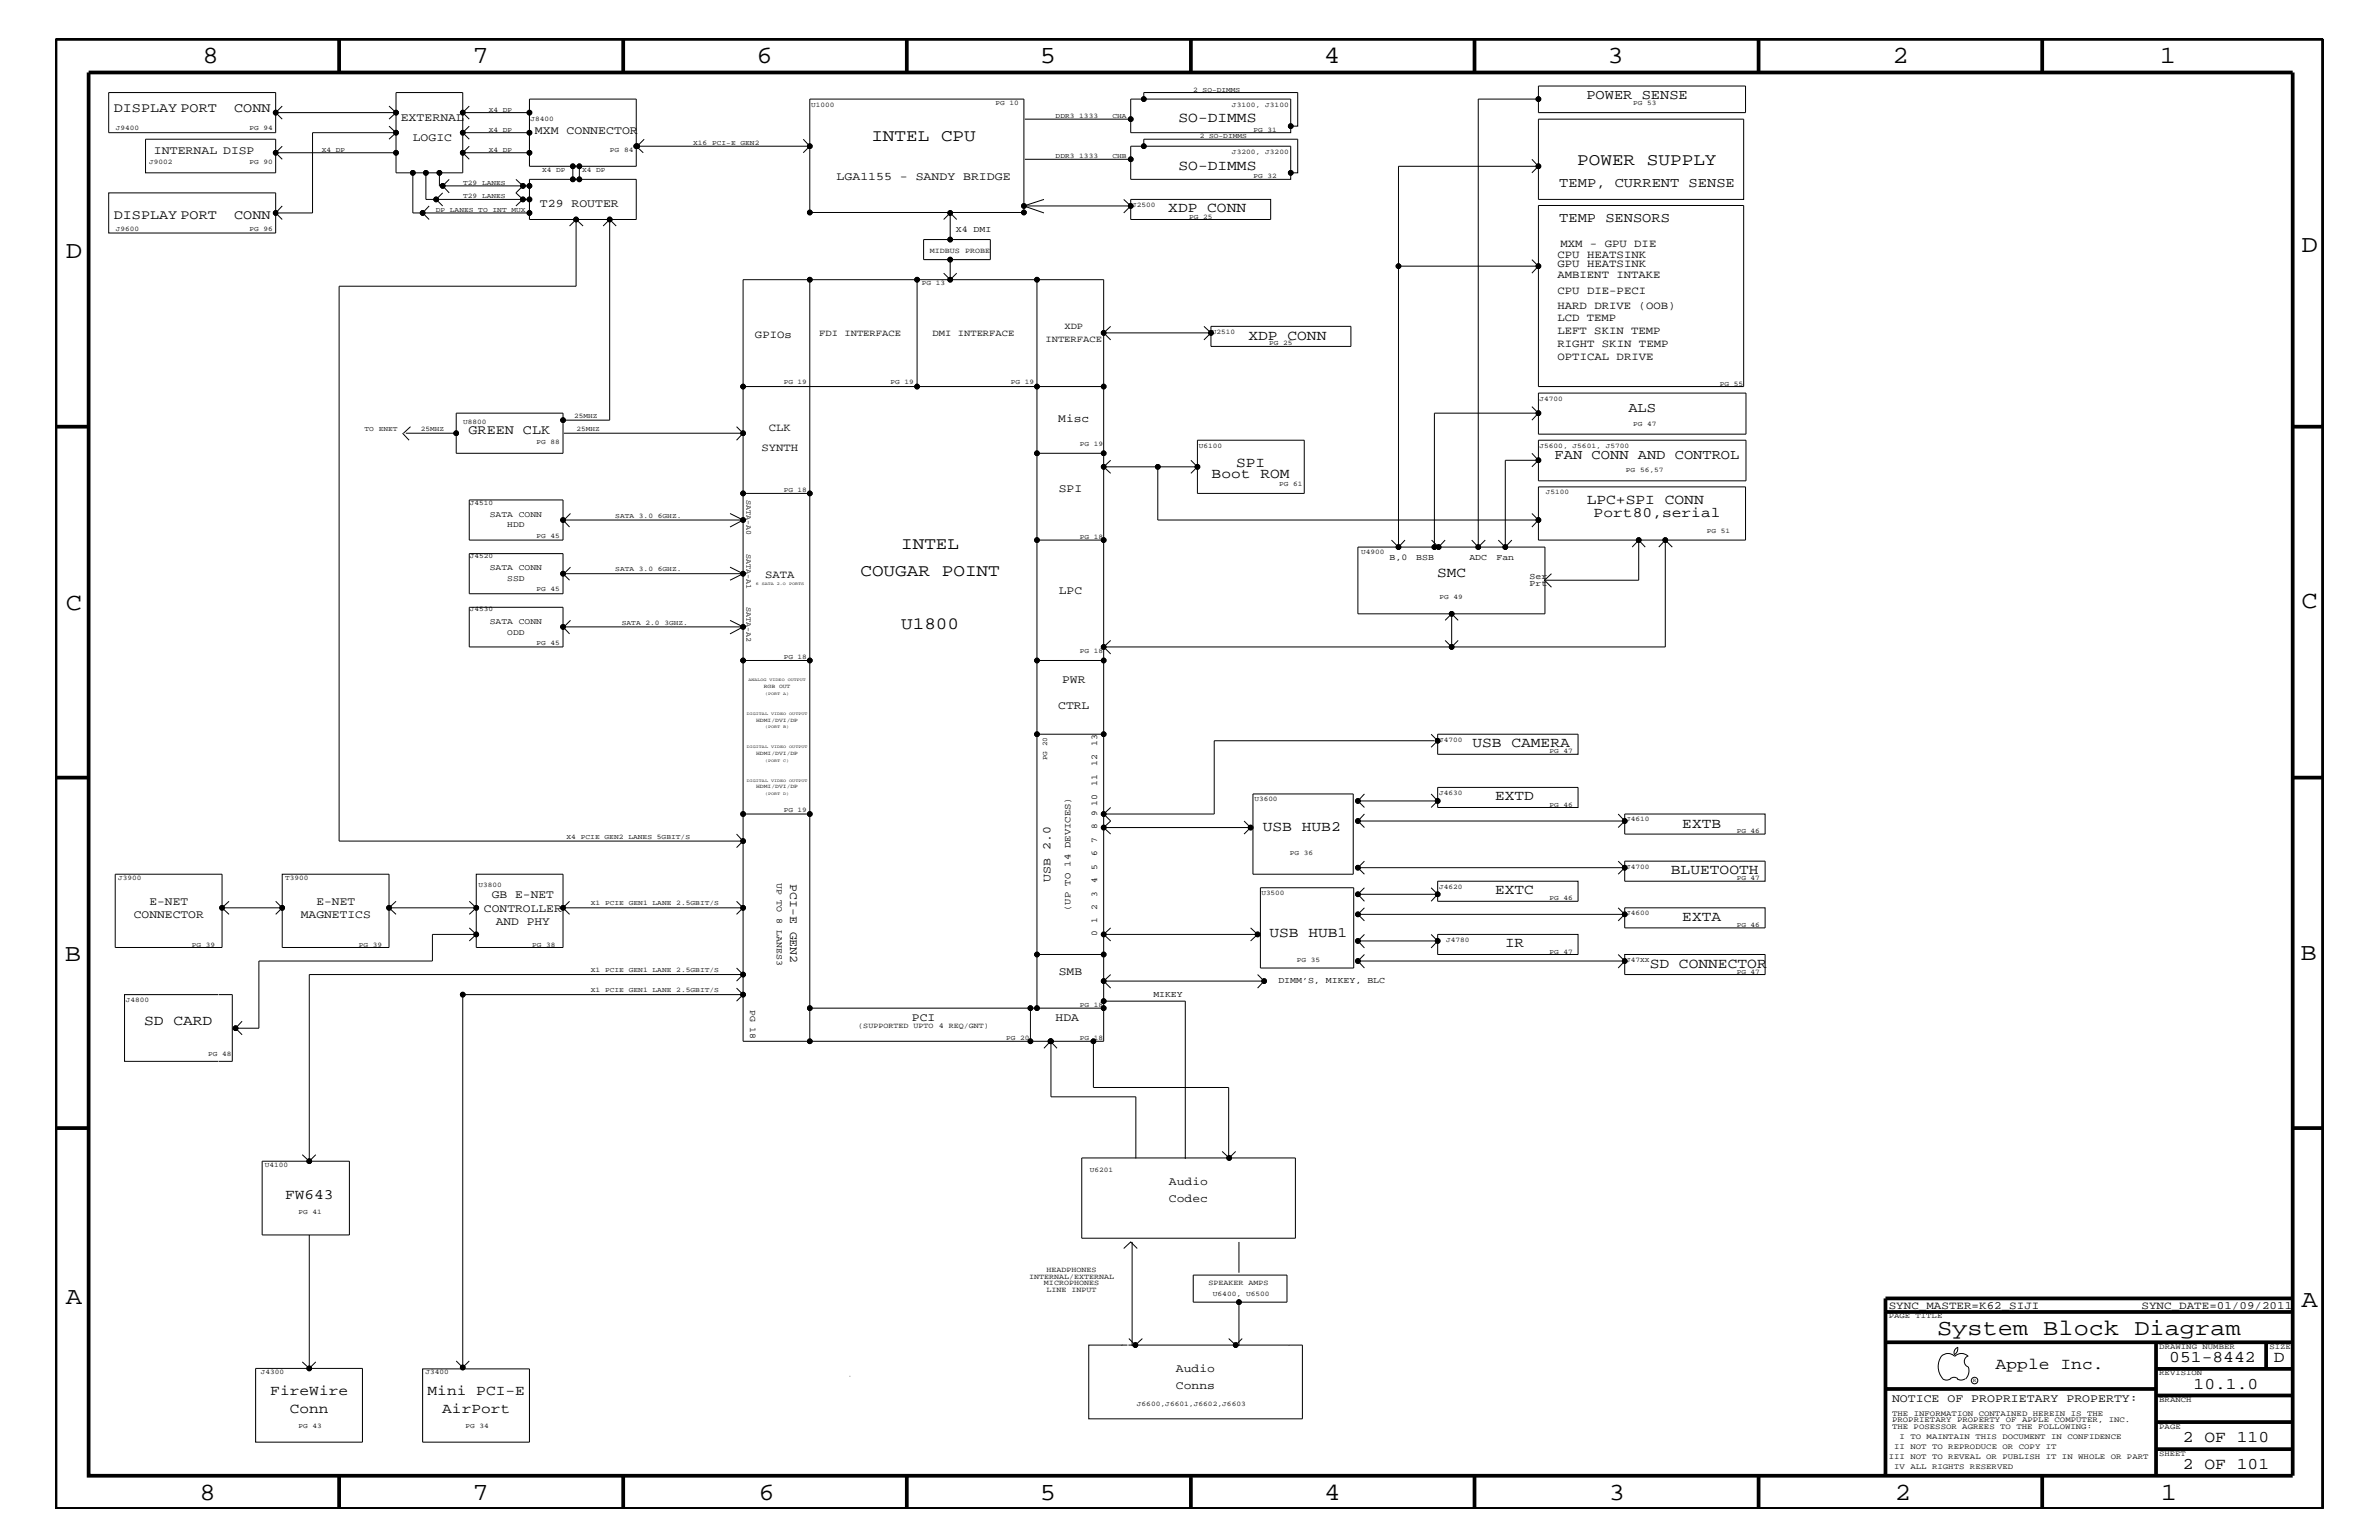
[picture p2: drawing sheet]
<svg xmlns="http://www.w3.org/2000/svg" width="432mm" height="279mm" viewBox="0 0 432 279" stroke-linecap="round" stroke-linejoin="round" font-family="sans-serif">
<defs><g id="words">
<g font-size="4.5">
<text x="36.7" y="11.5">8</text>
<text x="85.8" y="11.5">7</text>
<text x="137.3" y="11.5">6</text>
<text x="188.7" y="11.5">5</text>
<text x="240.3" y="11.5">4</text>
<text x="291.8" y="11.5">3</text>
<text x="343.5" y="11.5">2</text>
<text x="392" y="11.5">1</text>
<text x="11.9" y="46.8">D</text>
<text x="417.7" y="45.7">D</text>
<text x="11.9" y="110.6">C</text>
<text x="417.7" y="110.3">C</text>
<text x="11.8" y="174.3">B</text>
<text x="417.6" y="174.2">B</text>
<text x="11.9" y="236.7">A</text>
<text x="417.7" y="237.1">A</text>
<text x="36.2" y="272.1">8</text>
<text x="85.8" y="272.1">7</text>
<text x="137.7" y="272.1">6</text>
<text x="188.7" y="272.1">5</text>
<text x="240.4" y="272.1">4</text>
<text x="292" y="272.1">3</text>
<text x="343.9" y="272.1">2</text>
<text x="392.2" y="272.1">1</text>
</g>
<text font-size="4.1" x="351.6" y="242.3">System Block Diagram</text>
<g font-size="3.1">
<text x="158.2" y="25.5">INTEL CPU</text>
<text x="286.3" y="30">POWER SUPPLY</text>
<text x="163.6" y="99.6">INTEL</text>
<text x="156.2" y="104.4">COUGAR POINT</text>
<text x="163.6" y="114.2">U1800</text>
</g>
<g font-size="3">
<text x="362.2" y="248.4">Apple Inc.</text>
<text x="393.7" y="247.1">051-8442</text>
<text x="398.1" y="252">10.1.0</text>
<text x="412.7" y="247.1">D</text>
<text x="396.2" y="261.6">2 OF 110</text>
<text x="396.2" y="266.6">2 OF 101</text>
</g>
<g font-size="2.6">
<text x="213.9" y="22.2">SO-DIMMS</text>
<text x="213.9" y="30.8">SO-DIMMS</text>
<text x="212" y="38.6">XDP CONN</text>
<text x="226.6" y="61.7">XDP CONN</text>
<text x="219.9" y="86.6">Boot ROM</text>
<text x="224.4" y="84.7">SPI</text>
<text x="288" y="91.4">LPC+SPI CONN</text>
<text x="289.3" y="93.8">Port80,serial</text>
<text x="260.9" y="104.7">SMC</text>
<text x="267.3" y="135.6">USB CAMERA</text>
<text x="271.4" y="145.2">EXTD</text>
<text x="229.2" y="150.8">USB HUB2</text>
<text x="305.4" y="150.1">EXTB</text>
<text x="303.3" y="158.6">BLUETOOTH</text>
<text x="271.4" y="162.2">EXTC</text>
<text x="305.4" y="167.1">EXTA</text>
<text x="230.4" y="170">USB HUB1</text>
<text x="273.2" y="171.9">IR</text>
<text x="299.4" y="175.5">SD CONNECTOR</text>
<text x="26.2" y="186">SD CARD</text>
<text x="51.7" y="217.5">FW643</text>
<text x="49.1" y="253.2">FireWire</text>
<text x="52.6" y="256.3">Conn</text>
<text x="77.6" y="253.2">Mini PCI-E</text>
<text x="80.3" y="256.3">AirPort</text>
</g>
<g font-size="2.5">
<text x="287.9" y="17.9">POWER SENSE</text>
<text x="20.7" y="20.3">DISPLAY PORT</text>
<text x="42.5" y="20.3">CONN</text>
<text x="283" y="33.9">TEMP, CURRENT SENSE</text>
<text x="20.7" y="39.7">DISPLAY PORT</text>
<text x="42.5" y="39.7">CONN</text>
<text x="283" y="40.3">TEMP SENSORS</text>
<text x="295.6" y="74.8">ALS</text>
<text x="85" y="78.8">GREEN CLK</text>
<text x="282.2" y="83.3">FAN CONN AND CONTROL</text>
</g>
<g font-size="2.1">
<text x="72.7" y="21.9">EXTERNAL</text>
<text x="27.9" y="27.9">INTERNAL DISP</text>
<text x="74.9" y="25.5">LOGIC</text>
<text x="97.1" y="24.2">MXM CONNECTOR</text>
<text x="151.8" y="32.7">LGA1155 - SANDY BRIDGE</text>
<text x="98" y="37.6">T29 ROUTER</text>
<text x="192.1" y="76.7">Misc</text>
<text x="192.2" y="89.4">SPI</text>
<text x="192.2" y="107.7">LPC</text>
<text x="192.8" y="123.9">PWR</text>
<text x="192.1" y="128.7">CTRL</text>
<text x="143.4" y="160.4" transform="rotate(90 143.4 160.4)">PCI-E GEN2</text>
<text x="190.7" y="160" transform="rotate(-90 190.7 160)">USB 2.0</text>
<text x="24.3" y="166.6">CONNECTOR</text>
<text x="27.1" y="164.2">E-NET</text>
<text x="54.6" y="166.6">MAGNETICS</text>
<text x="57.4" y="164.2">E-NET</text>
<text x="87.8" y="165.4">CONTROLLER</text>
<text x="89.3" y="163">GB E-NET</text>
<text x="90" y="167.8">AND PHY</text>
<text x="192.2" y="176.8">SMB</text>
<text x="165.5" y="185.3">PCI</text>
<text x="191.6" y="185.2">HDA</text>
<text x="212.2" y="215">Audio</text>
<text x="212.2" y="218.1">Codec</text>
<text x="213.4" y="248.9">Audio</text>
<text x="213.4" y="252.1">Conns</text>
<text x="343.4" y="254.4">NOTICE OF PROPRIETARY PROPERTY:</text>
</g>
<g font-size="2">
<text x="282.7" y="46.8">CPU HEATSINK</text>
<text x="283.2" y="44.8">MXM - GPU DIE</text>
<text x="282.7" y="50.4">AMBIENT INTAKE</text>
<text x="282.7" y="53.3">CPU DIE-PECI</text>
<text x="282.7" y="48.5">GPU HEATSINK</text>
<text x="282.7" y="58.2">LCD TEMP</text>
<text x="282.7" y="56.1">HARD DRIVE (OOB)</text>
<text x="137" y="61.3">GPIOs</text>
<text x="282.7" y="60.6">LEFT SKIN TEMP</text>
<text x="282.7" y="65.4">OPTICAL DRIVE</text>
<text x="282.7" y="63">RIGHT SKIN TEMP</text>
<text x="138.2" y="81.9">SYNTH</text>
<text x="139.6" y="78.3">CLK</text>
<text x="138.9" y="104.9">SATA</text>
<text x="342.8" y="237.4">SYNC_MASTER=K62_SIJI</text>
<text x="388.7" y="237.4">SYNC_DATE=01/09/2011</text>
</g>
<g font-size="1.7">
<text x="193.2" y="59.6">XDP</text>
<text x="148.7" y="60.9">FDI INTERFACE</text>
<text x="169.2" y="60.9">DMI INTERFACE</text>
<text x="189.7" y="62.1">INTERFACE</text>
<text x="194.3" y="165.3" transform="rotate(-90 194.3 165.3)">(UP TO 14 DEVICES)</text>
</g>
<g font-size="1.6">
<text x="173.5" y="42">X4 DMI</text>
<text x="252.2" y="101.6">B,0</text>
<text x="257" y="101.6">BSB</text>
<text x="266.7" y="101.5">ADC</text>
<text x="271.6" y="101.5">Fan</text>
<text x="277.6" y="105">Ser</text>
<text x="277.6" y="106.3">Prt</text>
<text x="199.1" y="135.3" transform="rotate(-90 199.1 135.3)">13</text>
<text x="199.1" y="142.6" transform="rotate(-90 199.1 142.6)">11</text>
<text x="199.1" y="138.9" transform="rotate(-90 199.1 138.9)">12</text>
<text x="199.1" y="148.1" transform="rotate(-90 199.1 148.1)">9</text>
<text x="199.1" y="146.2" transform="rotate(-90 199.1 146.2)">10</text>
<text x="199.1" y="155.4" transform="rotate(-90 199.1 155.4)">6</text>
<text x="199.1" y="152.9" transform="rotate(-90 199.1 152.9)">7</text>
<text x="199.1" y="150.5" transform="rotate(-90 199.1 150.5)">8</text>
<text x="141" y="160.1" transform="rotate(90 141 160.1)">UP TO 8 LANES3</text>
<text x="199.1" y="160.2" transform="rotate(-90 199.1 160.2)">4</text>
<text x="199.1" y="157.8" transform="rotate(-90 199.1 157.8)">5</text>
<text x="199.1" y="167.5" transform="rotate(-90 199.1 167.5)">1</text>
<text x="199.1" y="165" transform="rotate(-90 199.1 165)">2</text>
<text x="199.1" y="162.7" transform="rotate(-90 199.1 162.7)">3</text>
<text x="199.1" y="169.9" transform="rotate(-90 199.1 169.9)">0</text>
<text x="232" y="178.4">DIMM’S, MIKEY, BLC</text>
<text x="136.1" y="183.2" transform="rotate(90 136.1 183.2)">PG 18</text>
<text x="209.3" y="180.9">MIKEY</text>
</g>
<g font-size="1.5">
<text x="88.9" y="93.8">SATA CONN</text>
<text x="92.1" y="95.7">HDD</text>
<text x="88.9" y="103.5">SATA CONN</text>
<text x="92.1" y="105.4">SSD</text>
<text x="88.9" y="113.2">SATA CONN</text>
<text x="92.1" y="115.2">ODD</text>
</g>
<g font-size="1.4">
<text x="168.8" y="45.8">MIDBUS PROBE</text>
<text x="135.5" y="90.7" transform="rotate(90 135.5 90.7)">SATA-A0</text>
<text x="135.5" y="100.4" transform="rotate(90 135.5 100.4)">SATA-A1</text>
<text x="135.5" y="110.2" transform="rotate(90 135.5 110.2)">SATA-A2</text>
<text x="155.8" y="186.5">(SUPPORTED UPTO 4 REQ/GNT)</text>
<text x="186.8" y="232">INTERNAL/EXTERNAL</text>
<text x="189.5" y="233.2">MICROPHONES</text>
<text x="189.9" y="230.8">HEADPHONES</text>
<text x="219.4" y="233.2">SPEAKER AMPS</text>
<text x="189.9" y="234.5">LINE INPUT</text>
<text x="342.8" y="239.2">PAGE TITLE</text>
<text x="391.9" y="244.7">DRAWING NUMBER</text>
<text x="411.9" y="244.7">SIZE</text>
<text x="391.9" y="249.5">REVISION</text>
<text x="343.4" y="256.8">THE INFORMATION CONTAINED HEREIN IS THE</text>
<text x="391.9" y="254.4">BRANCH</text>
<text x="343.4" y="259.3">THE POSESSOR AGREES TO THE FOLLOWING:</text>
<text x="343.4" y="258">PROPRIETARY PROPERTY OF APPLE COMPUTER, INC.</text>
<text x="343.8" y="262.9">II NOT TO REPRODUCE OR COPY IT</text>
<text x="344.8" y="261.1">I TO MAINTAIN THIS DOCUMENT IN CONFIDENCE</text>
<text x="391.9" y="259.3">PAGE</text>
<text x="342.8" y="264.7">III NOT TO REVEAL OR PUBLISH IT IN WHOLE OR PART</text>
<text x="343.8" y="266.6">IV ALL RIGHTS RESERVED</text>
<text x="391.9" y="264.1">SHEET</text>
</g>
<g font-size="1.3">
<text x="216.6" y="16.6">2 SO-DIMMS</text>
<text x="21" y="23.7">J9400</text>
<text x="45.3" y="23.7">PG 94</text>
<text x="88.7" y="23.9">X4 DP</text>
<text x="88.7" y="20.3">X4 DP</text>
<text x="96.3" y="21.9">J8400</text>
<text x="147.2" y="19.3">U1000</text>
<text x="180.7" y="19.1">PG 10</text>
<text x="191.6" y="21.4">DDR3 1333</text>
<text x="201.9" y="21.4">CHA</text>
<text x="223.6" y="19.3">J3100, J3100</text>
<text x="227.5" y="23.9">PG 31</text>
<text x="296.4" y="19">PG 53</text>
<text x="27.1" y="29.7">J9002</text>
<text x="45.3" y="29.7">PG 90</text>
<text x="58.4" y="27.5">X4 DP</text>
<text x="88.7" y="27.5">X4 DP</text>
<text x="110.7" y="27.5">PG 84</text>
<text x="125.8" y="26.3">X16 PCI-E GEN2</text>
<text x="191.6" y="28.7">DDR3 1333</text>
<text x="201.9" y="28.7">CHB</text>
<text x="217.8" y="25.1">2 SO-DIMMS</text>
<text x="223.6" y="27.9">J3200, J3200</text>
<text x="84.1" y="33.6">T29 LANES</text>
<text x="98.4" y="31.2">X4 DP</text>
<text x="105.7" y="31.2">X4 DP</text>
<text x="227.5" y="32.4">PG 32</text>
<text x="21" y="41.9">J9600</text>
<text x="45.3" y="41.9">PG 96</text>
<text x="79.1" y="38.4">DP LANES TO INT MUX</text>
<text x="84.1" y="36">T29 LANES</text>
<text x="205.5" y="37.5">J2500</text>
<text x="215.8" y="39.7">PG 25</text>
<text x="167.3" y="51.8">PG 13</text>
<text x="220" y="60.6">U2510</text>
<text x="230.4" y="62.7">PG 25</text>
<text x="142.2" y="69.7">PG 19</text>
<text x="161.6" y="69.7">PG 19</text>
<text x="183.5" y="69.7">PG 19</text>
<text x="312.2" y="70">PG 55</text>
<text x="84.1" y="77">U8800</text>
<text x="104.2" y="75.8">25MHZ</text>
<text x="279.4" y="72.7">J4700</text>
<text x="296.4" y="77.2">PG 47</text>
<text x="66.2" y="78.3">TO ENET</text>
<text x="76.4" y="78.3">25MHZ</text>
<text x="97.4" y="80.6">PG 88</text>
<text x="104.6" y="78.3">25MHZ</text>
<text x="196" y="80.9">PG 19</text>
<text x="217.6" y="81.2">U6100</text>
<text x="279.4" y="81.2">J5600, J5601, J5700</text>
<text x="142.2" y="89.2">PG 18</text>
<text x="232.2" y="88.2">PG 61</text>
<text x="280.6" y="89.7">J5100</text>
<text x="295.1" y="85.7">PG 56,57</text>
<text x="85.3" y="91.6">J4510</text>
<text x="111.7" y="94">SATA 3.0 6GHZ.</text>
<text x="85.3" y="101.3">J4520</text>
<text x="97.4" y="97.6">PG 45</text>
<text x="196" y="97.8">PG 18</text>
<text x="247.1" y="100.4">U4900</text>
<text x="309.8" y="96.6">PG 51</text>
<text x="97.4" y="107.3">PG 45</text>
<text x="111.7" y="103.7">SATA 3.0 6GHZ.</text>
<text x="85.3" y="110.9">J4530</text>
<text x="112.9" y="113.4">SATA 2.0 3GHZ.</text>
<text x="261.3" y="108.7">PG 49</text>
<text x="97.4" y="117">PG 45</text>
<text x="142.2" y="119.5">PG 18</text>
<text x="196" y="118.5">PG 18</text>
<text x="190.1" y="138" transform="rotate(-90 190.1 138)">PG 20</text>
<text x="261.2" y="134.6">J4700</text>
<text x="281.3" y="136.7">PG 47</text>
<text x="142.2" y="147.3">PG 19</text>
<text x="227.7" y="145.4">U3600</text>
<text x="261.2" y="144.2">J4630</text>
<text x="281.3" y="146.3">PG 46</text>
<text x="295.1" y="149">J4610</text>
<text x="102.8" y="152.2">X4 PCIE GEN2 LANES 5GBIT/S</text>
<text x="234.1" y="155.1">PG 36</text>
<text x="315.2" y="151.2">PG 46</text>
<text x="21.4" y="159.7">J3900</text>
<text x="51.7" y="159.7">T3900</text>
<text x="86.9" y="160.9">U3800</text>
<text x="261.2" y="161.2">J4620</text>
<text x="295.1" y="157.6">J4700</text>
<text x="315.2" y="159.7">PG 47</text>
<text x="107.2" y="164.3">X1 PCIE GEN1 LANE 2.5GBIT/S</text>
<text x="228.9" y="162.4">U3500</text>
<text x="281.3" y="163.4">PG 46</text>
<text x="295.1" y="166.1">J4600</text>
<text x="34.8" y="171.8">PG 39</text>
<text x="65.1" y="171.8">PG 39</text>
<text x="96.6" y="171.8">PG 38</text>
<text x="262.5" y="170.9">J4780</text>
<text x="281.3" y="173">PG 47</text>
<text x="315.2" y="168.2">PG 46</text>
<text x="107.2" y="176.4">X1 PCIE GEN1 LANE 2.5GBIT/S</text>
<text x="235.4" y="174.5">PG 35</text>
<text x="295.1" y="174.5">J47XX</text>
<text x="315.2" y="176.6">PG 47</text>
<text x="22.9" y="181.8">J4800</text>
<text x="107.2" y="180">X1 PCIE GEN1 LANE 2.5GBIT/S</text>
<text x="196" y="182.7">PG 18</text>
<text x="37.8" y="191.5">PG 48</text>
<text x="182.6" y="188.8">PG 20</text>
<text x="196" y="188.8">PG 18</text>
<text x="48.1" y="211.8">U4100</text>
<text x="197.8" y="212.7">U6201</text>
<text x="54.2" y="220.2">PG 41</text>
<text x="220.1" y="235.1">U6400, U6500</text>
<text x="47.3" y="249.4">J4300</text>
<text x="77.2" y="249.4">J3400</text>
<text x="206.3" y="255.1">J6600,J6601,J6602,J6603</text>
<text x="54.2" y="259.1">PG 43</text>
<text x="84.5" y="259.1">PG 34</text>
</g>
<g font-size="1">
<text x="138.6" y="124.8">RGB OUT</text>
<text x="137.2" y="130.9">HDMI/DVI/DP</text>
<text x="137.2" y="136.9">HDMI/DVI/DP</text>
<text x="137.2" y="143">HDMI/DVI/DP</text>
<text x="358.1" y="250.7">R</text>
</g>
<g font-size=".8">
<text x="137.2" y="106.2">6</text>
<text x="138.3" y="106.2">SATA</text>
<text x="141" y="106.2">2.O</text>
<text x="143.2" y="106.2">PORTS</text>
<text x="135.8" y="123.6">ANALOG</text>
<text x="139.7" y="123.6">VIDEO</text>
<text x="143" y="123.6">OUTPUT</text>
<text x="135.6" y="129.7">DIGITAL</text>
<text x="138.9" y="126">(PORT</text>
<text x="140" y="129.7">VIDEO</text>
<text x="142.2" y="126">A)</text>
<text x="143.3" y="129.7">OUTPUT</text>
<text x="135.6" y="135.7">DIGITAL</text>
<text x="138.9" y="132.1">(PORT</text>
<text x="140" y="135.7">VIDEO</text>
<text x="142.2" y="132.1">B)</text>
<text x="143.3" y="135.7">OUTPUT</text>
<text x="135.6" y="141.8">DIGITAL</text>
<text x="138.9" y="138.2">(PORT</text>
<text x="140" y="141.8">VIDEO</text>
<text x="142.2" y="138.2">C)</text>
<text x="143.3" y="141.8">OUTPUT</text>
<text x="138.9" y="144.2">(PORT</text>
<text x="142.2" y="144.2">D)</text>
</g>
</g></defs>
<g fill="none" stroke="#000" stroke-width=".68" stroke-linecap="butt">
<path d="M10.1 7.1h411.5v266.7h-411.5zM16.1 13.2h400v254.5h-400zM61.6 7.1v6.1M113.1 7.1v6.1M164.6 7.1v6.1M216.2 7.1v6.1M267.6 7.1v6.1M319.2 7.1v6.1M370.7 7.1v6.1M10.1 77.4h6M416.1 77.4h5.5M10.1 141.1h6"/>
<path d="M416.1 141.1h5.5M10.1 204.7h6M416.1 204.7h5.5M342.2 238h73.9M416.1 235.6h-73.9v32.1M342.2 243.5h73.9M342.2 252h49.1M391.3 243.5v24.2M391.3 258h24.8M391.3 253.2h24.8M391.3 248.4h24.8M411.3 243.5v4.9"/>
<path d="M61.6 267.7v6.1M113.1 267.7v6.1M164.6 267.7v6.1M216.2 268v5.8M267.6 267.7v6.1M319.2 267.7v6.1M370.7 267.7v6.1M391.3 262.9h24.8"/>
</g>
<g fill="none" stroke="#000" stroke-width=".18">
<path d="M19.7 16.8h30.3v7.3h-30.3zM51.2 19.2l-1.2 1.2 1.2 1.2M70.6 19.2l1.3 1.2M85.2 19.2l-1.2 1.2 1.2 1.2M205.2 18h29.1v6.1h-29.1zM207.6 18v-1.2h27.9v6.1h-1.2M279.2 18h-10.9v81.3M279.2 15.6h37.6v4.8h-37.6zM50.2 20.4h21.7v3.7M50.2 27.7h21.7M51.2 26.5l-1.2 1.2v3.7h-23.6v-6.1h23.6v2.4l1.2 1.2M51.2 37.4l-1.2 1.2v3.7h-30.3v-7.3h30.3v3.6l1.2 1.2"/>
<path d="M70.6 22.9l1.3 1.2M71.9 27.7v-3.6h-15.2v14.5h-6.1M71.9 20.4v-3.6h12.1v10.9l1.2 1.2M71.9 27.7v3.7h5.4M71.9 24.1l-1.3 1.2M71.9 20.4l-1.3 1.2M74.9 31.4v7.2h21.2M77.9 37.4l-1.2 1.2 1.2 1.2M80.3 35l-1.1 1.2h16.9M81.5 35l-1.2-1.3h-.5v-2.3h-2.5v4.8h1.9l1.1 1.2M81.5 32.5l-1.2 1.2h15.8M84 24.1h12.1v3.6"/>
<path d="M84.2 20.4h11.9M84.2 27.7h11.9M85.2 26.5l-1.2 1.2v3.7h-4.2M85.2 22.9l-1.2 1.2 1.2 1.2M93.6 32.5l1.3 1.2-1.3 1.3 1.3 1.2-1.3 1.2M96.1 27.7v2.5h7.9v2.3M96.1 24.1v-6.1h19.4v8.5h.2l1.2-1.2M104.6 39.8v12.1h-43v100.7h73.3M105.2 30.2v2.3M110.7 39.8h-14.6v-7.3h19.4v7.3h-4.8l1.1 1.2M110.7 39.8v36.4h-8.5M110.7 39.8l-1.2 1.2"/>
<path d="M115.7 26.5h31.3l-1.2 1.2M116.8 27.7l-1.3-1.2v3.7h-11.5M145.8 25.3l1.2 1.2v-8.5h38.8v19.4l3.7-1.2M147 38.6h38.8M147 26.5v12.1M172.5 38.6l-1.2 1.2M172.5 38.6l1.2 1.2M172.5 38.6v4.9M185.8 37.4h19.4l-1.2 1.2M185.8 37.4v1.2M185.8 37.4l3.7 1.2M186 21.6h19.2"/>
<path d="M186 28.9h19.2M204 36.2l1.2 1.2v2.4h25.4v-3.6h-25.4v1.2M205.2 26.5h29.1v6h-29.1zM207.6 26.5v-1.2h27.9v6.1h-1.2M278 28.9l1.2 1.3M279.2 30.2v6h37.3v-14.6h-37.3v8.6l-1.2 1.2M279.2 30.2h-25.4v18.1h25.4M103.4 41l1.2-1.2 1.2 1.2M147 50.7v132.2M166.5 50.7v19.4M167.6 43.5h12.1v3.6h-12.1zM171.3 49.6l1.2 1.1"/>
<path d="M172.5 47.1v3.6l1.2-1.1M188.2 50.7v19.4h12.1M201.6 59.2l-1.3 1.2 1.3 1.3M218.5 59.2l1.3 1.2v2.5h25.4v-3.7h-25.4v1.2M253.8 48.3v51M278 47.1l1.2 1.2M279.2 48.3v-11h37.3v32.8h-37.3v-21.8l-1.2 1.3M73.1 78.6l1.2 1.3M73.7 78.6h9.1M74.5 77.4l-1.3 1.2M82.8 75h19.4v7.2h-19.4zM102.4 78.6h32.5"/>
<path d="M133.7 77.4l1.2 1.2M134.9 70.1v8.5l-1.2 1.3M134.9 78.6v15.7l-2.4 1.3M134.9 70.1h53.3v12.1M134.9 70.1v-19.4h65.4v97M200.3 60.4h19.5M219.8 60.4l-1.3 1.3M278 73.8l1.2 1.2M279.2 75h-18.8v24.3h12.8M279.2 71.3h37.7v7.5h-37.7zM279.2 75l-1.2 1.2M85.2 90.7h17v7.3h-17z"/>
<path d="M102.2 94.3l1.2 1.3M103.5 93.2l-1.1 1.1h32.5M132.5 93.2l2.4 1.1M134.9 89.5h12.1M134.9 94.3v58.3M188.2 82.2v15.8h12.1M188.2 82.2h12.1M188.2 98v75.2M200.3 84.7h17M201.6 83.5l-1.3 1.2 1.3 1.2M210.1 84.7v9.6h69.1v-6h37.6v9.7h-14.5l1.2 1.3M216.2 83.5l1.1 1.2v-4.8h19.4v9.6h-19.4v-4.8l-1.1 1.2"/>
<path d="M252.6 98l1.2 1.3h6.6M253.8 99.3h-7.3v12.1h17M255 98l-1.2 1.3M259.8 98l1.3 1.3 1.2-1.3M267.1 98l1.2 1.3M269.6 98l-1.3 1.3M271.9 98l1.3 1.3 1.2-1.3M278 95.6l1.2-1.3v3.7h18.2v7.3h-16.9M278 82.2l1.2 1.3M278 93.2l1.2 1.1M279.2 83.5v-3.6h37.7v7.3h-37.7v-3.7l-1.2 1.2M279.2 83.5h-6v15.8h7.2v12.1h-16.9l1.2 1.2"/>
<path d="M297.4 98h4.9l-1.2 1.3M297.4 98l-1.2 1.3M297.4 98l1.2 1.3M302.3 98v19.4h-102M85.2 100.4h17v7.3h-17zM102.2 113.7v3.7h-17v-7.2h17v3.5l1.2 1.3M102.2 104.1l1.2 1.2M103.5 102.9l-1.1 1.2h32.5M103.5 112.6l-1.1 1.1h32.5M132.5 102.9l2.4 1.2M132.5 112.6l2.4 1.1M134.9 119.8h12.1"/>
<path d="M134.9 104.1l-2.4 1.2M134.9 113.7l-2.4 1.3M188.2 119.8h12.1M201.6 116.2l-1.3 1.2 1.3 1.2M262.3 116.2l1.2 1.2M263.5 111.4v6l1.2-1.2M263.5 111.4l-1.2 1.2M281.6 104.1l-1.3 1.2 1.3 1.2M188.2 133.2h12.1M259.8 133.2l1.1 1.2-1.1 1.2M260.4 134.4h-40v13.3h-20.1M260.9 133.2h25.5v3.6h-25.5z"/>
<path d="M51.2 158.6h19.4v13.3h-19.4zM86.4 158.6h15.8v13.3h-15.8zM133.7 153.8l1.2-1.2v12.1M133.7 151.3l1.2 1.3M134.9 147.7h12.1M200.3 147.7v2.4l1.3 1.2M200.3 150.1v19.4h28M200.3 147.7l1.3 1.3-1.3 1.1M200.3 150.1h26.7M201.6 146.5l-1.3 1.2M225.8 149l1.2 1.1-1.2 1.2M227.4 144h18.2v14.6h-18.2z"/>
<path d="M246.5 149h48.4l-1.2 1.1M246.5 157.4h48.4M247.7 147.7l-1.2 1.3 1.2 1.1M247.7 156.2l-1.2 1.2 1.2 1.2M247.7 144l-1.2 1.3M259.8 144l1.1 1.3-1.1 1.2M260.9 142.9h25.5v3.6h-25.5zM260.9 145.3h-14.4l1.2 1.2M293.7 147.7l1.2 1.3v2.3h25.5v-3.6h-25.5v1.3M293.7 156.2l1.2 1.2v2.5h25.5v-3.7h-25.5v1.2M294.9 157.4l-1.2 1.2M40.3 164.7v7.2h-19.4v-13.3h19.4v6.1l1.3 1.2"/>
<path d="M40.3 164.7h10.9M41.6 163.5l-1.3 1.2M50 163.5l1.2 1.2M51.2 164.7l-1.2 1.2M71.9 163.5l-1.3 1.2M85.2 163.5l1.2 1.2h-15.8l1.3 1.2M85.2 170.7l1.2-1.2h-7.9v4.9h-31.5v12.1h-4.2M85.2 168.3l1.2 1.2M86.4 164.7l-1.2 1.2M102.2 164.7h32.7M102.2 164.7l1.2 1.2M103.4 163.5l-1.2 1.2"/>
<path d="M133.7 178l1.2-1.2v3.7M133.7 163.5l1.2 1.2-1.2 1.2M133.7 179.3l1.2 1.2M133.7 175.6l1.2 1.2M134.9 176.8h-78.8v33.9M134.9 164.7v12.1M188.2 173.2v9.7h12.1M188.2 173.2h12.1M200.3 178v3.6h14.8v28.7M200.3 169.5v8.5M200.3 178h29.1M201.6 176.8l-1.3 1.2 1.3 1.3"/>
<path d="M201.6 168.3l-1.3 1.2 1.3 1.2M227 168.3l1.3 1.2M228.3 169.5l-1.3 1.2M228.3 176.8l1.1 1.2M228.8 161.1h16.9v14.5h-16.9zM229.4 178l-1.1 1.3M246.5 162.2h14.4l-1.1 1.3M246.5 170.7h14.4l-1.1 1.3M246.5 165.9h48.4l-1.2 1.2M246.5 174.4h48.4v2.4h25.5v-3.6h-25.5v1.2M247.7 161.1l-1.2 1.1 1.2 1.3M247.7 169.5l-1.2 1.2 1.2 1.3"/>
<path d="M247.7 164.7l-1.2 1.2 1.2 1.2M247.7 173.2l-1.2 1.2 1.2 1.2M259.8 161.1l1.1 1.1v1.3h25.5v-3.6h-25.5v2.3M259.8 169.5l1.1 1.2v2.5h25.5v-3.7h-25.5v1.2M293.7 164.7l1.2 1.2v2.4h25.5v-3.6h-25.5v1.2M293.7 173.2l1.2 1.2M294.9 174.4l-1.2 1.2M39.6 180.5h-17v12.1h17M39.7 180.5h2.5v12.1h-2.5M43.9 185.3l-1.1 1.2 1.1 1.2M84 180.5h50.9M84 180.4v67.7"/>
<path d="M134.9 180.5v8.4h65.4v-7.3M134.9 180.5l-1.2 1.1M187 182.9h-40v6M188.2 182.9h-1.2v6M189.5 190.2l1.2-1.3 1.2 1.3M190.8 188.9v10.1h15.4v11.2M198.5 188.9v8.4h24.5v12.9M54.9 209.5l1.2 1.2M57.3 209.5l-1.2 1.2h-8.5v13.4h15.8v-13.4h-7.3M196.3 210.1h38.8v14.5h-38.8zM221.8 208.9l1.3 1.2 1.2-1.2M56.1 224.1v24.2l1.2-1.2"/>
<path d="M204 226.5l1.2-1.2 1.2 1.2M205.5 225.3v18.9M224.9 236.2h8.7v-4.9h-17v4.9h8.3v8M224.9 225.3v5.6M46.4 248.3h19.4v13.3h-19.4zM54.9 247.1l1.2 1.3M76.7 248.4h19.4v13.2h-19.4zM82.8 246.9l1.2 1.2 1.2-1.2M154.3 249.6v.1M203.6 244h1M204.9 242.9l1.2 1.1h-1.3M207.3 242.9l-1.2 1.1h18.2l1.2-1.1"/>
<path d="M223 242.9l1.3 1.1h12.1v13.4h-38.8v-13.4l6 .1M233.9 244v.1M352.3 246.1a1.69 1.69 0 0 1 2.5 0 1.72 1.72 0 0 1 2.4 0M352.4 246a3.2 3.2 0 0 0 .4 4.3l.8 .1 .4-.2M354 250.2l.7-.3 .7 .3M355.2 250.2l.7 .2 .7-.2M355.3 244.4v.3a1.18 1.18 0 0 1-.6 1.1M355.4 244.4a.99 .99 0 0 0-.6 1.4M357.2 246a1.04 1.04 0 0 0-.7 1 1.04 1.04 0 0 0 .7 1M357.3 248l.1 .7a2.11 2.11 0 0 1-.6 1.5"/>
<circle cx="207.6" cy="18" r=".42"/>
<circle cx="279.2" cy="18" r=".42"/>
<circle cx="50" cy="20.4" r=".42"/>
<circle cx="50" cy="38.6" r=".42"/>
<circle cx="50" cy="27.7" r=".42"/>
<circle cx="71.9" cy="20.4" r=".42"/>
<circle cx="71.9" cy="24.1" r=".42"/>
<circle cx="71.9" cy="27.7" r=".42"/>
<circle cx="74.9" cy="31.4" r=".42"/>
<circle cx="76.7" cy="38.6" r=".42"/>
<circle cx="77.3" cy="31.4" r=".42"/>
<circle cx="79.2" cy="36.2" r=".42"/>
<circle cx="79.8" cy="31.4" r=".42"/>
<circle cx="80.3" cy="33.7" r=".42"/>
<circle cx="84" cy="20.4" r=".42"/>
<circle cx="84" cy="24.1" r=".42"/>
<circle cx="84" cy="27.7" r=".42"/>
<circle cx="94.9" cy="36.2" r=".42"/>
<circle cx="94.9" cy="33.7" r=".42"/>
<circle cx="96.1" cy="20.4" r=".42"/>
<circle cx="96.1" cy="38.6" r=".42"/>
<circle cx="96.1" cy="36.2" r=".42"/>
<circle cx="96.1" cy="33.7" r=".42"/>
<circle cx="96.1" cy="24.1" r=".42"/>
<circle cx="96.1" cy="27.7" r=".42"/>
<circle cx="104" cy="30.2" r=".42"/>
<circle cx="104" cy="32.5" r=".42"/>
<circle cx="104.6" cy="39.8" r=".42"/>
<circle cx="105.2" cy="30.2" r=".42"/>
<circle cx="105.2" cy="32.5" r=".42"/>
<circle cx="110.7" cy="39.8" r=".42"/>
<circle cx="115.5" cy="26.5" r=".42"/>
<circle cx="115.7" cy="26.5" r=".42"/>
<circle cx="147" cy="38.6" r=".42"/>
<circle cx="147" cy="26.5" r=".42"/>
<circle cx="172.5" cy="38.6" r=".42"/>
<circle cx="185.8" cy="37.4" r=".42"/>
<circle cx="185.8" cy="38.6" r=".42"/>
<circle cx="205.2" cy="21.6" r=".42"/>
<circle cx="205.2" cy="28.9" r=".42"/>
<circle cx="205.2" cy="37.4" r=".42"/>
<circle cx="207.6" cy="26.5" r=".42"/>
<circle cx="234.3" cy="31.4" r=".42"/>
<circle cx="234.3" cy="22.9" r=".42"/>
<circle cx="279.2" cy="30.2" r=".42"/>
<circle cx="147" cy="50.7" r=".42"/>
<circle cx="166.5" cy="50.7" r=".42"/>
<circle cx="172.5" cy="47.1" r=".42"/>
<circle cx="172.5" cy="50.7" r=".42"/>
<circle cx="172.5" cy="43.5" r=".42"/>
<circle cx="188.2" cy="50.7" r=".42"/>
<circle cx="253.8" cy="48.3" r=".42"/>
<circle cx="279.2" cy="48.3" r=".42"/>
<circle cx="82.8" cy="78.6" r=".42"/>
<circle cx="102.2" cy="76.2" r=".42"/>
<circle cx="134.9" cy="70.1" r=".42"/>
<circle cx="134.9" cy="78.6" r=".42"/>
<circle cx="166.5" cy="70.1" r=".42"/>
<circle cx="188.2" cy="70.1" r=".42"/>
<circle cx="200.3" cy="70.1" r=".42"/>
<circle cx="200.3" cy="60.4" r=".42"/>
<circle cx="219.8" cy="60.4" r=".42"/>
<circle cx="279.2" cy="75" r=".42"/>
<circle cx="102.2" cy="94.3" r=".42"/>
<circle cx="134.9" cy="94.3" r=".42"/>
<circle cx="134.9" cy="89.5" r=".42"/>
<circle cx="147" cy="89.5" r=".42"/>
<circle cx="188.2" cy="82.2" r=".42"/>
<circle cx="188.2" cy="98" r=".42"/>
<circle cx="200.3" cy="82.2" r=".42"/>
<circle cx="200.3" cy="84.7" r=".42"/>
<circle cx="200.3" cy="98" r=".42"/>
<circle cx="210.1" cy="84.7" r=".42"/>
<circle cx="217.3" cy="84.7" r=".42"/>
<circle cx="253.8" cy="99.3" r=".42"/>
<circle cx="260.3" cy="99.3" r=".42"/>
<circle cx="261.1" cy="99.3" r=".42"/>
<circle cx="268.3" cy="99.3" r=".42"/>
<circle cx="273.2" cy="99.3" r=".42"/>
<circle cx="279.2" cy="83.5" r=".42"/>
<circle cx="279.2" cy="94.3" r=".42"/>
<circle cx="297.4" cy="98" r=".42"/>
<circle cx="302.3" cy="98" r=".42"/>
<circle cx="102.2" cy="113.7" r=".42"/>
<circle cx="102.2" cy="104.1" r=".42"/>
<circle cx="134.9" cy="119.8" r=".42"/>
<circle cx="134.9" cy="113.7" r=".42"/>
<circle cx="134.9" cy="104.1" r=".42"/>
<circle cx="147" cy="119.8" r=".42"/>
<circle cx="188.2" cy="119.8" r=".42"/>
<circle cx="200.3" cy="117.4" r=".42"/>
<circle cx="200.3" cy="119.8" r=".42"/>
<circle cx="263.5" cy="117.4" r=".42"/>
<circle cx="263.5" cy="111.4" r=".42"/>
<circle cx="188.2" cy="133.2" r=".42"/>
<circle cx="200.3" cy="133.2" r=".42"/>
<circle cx="260.9" cy="134.4" r=".42"/>
<circle cx="134.9" cy="147.7" r=".42"/>
<circle cx="134.9" cy="152.6" r=".42"/>
<circle cx="147" cy="147.7" r=".42"/>
<circle cx="200.3" cy="147.7" r=".42"/>
<circle cx="200.3" cy="150.1" r=".42"/>
<circle cx="227" cy="150.1" r=".42"/>
<circle cx="246.5" cy="149" r=".42"/>
<circle cx="246.5" cy="145.3" r=".42"/>
<circle cx="246.5" cy="157.4" r=".42"/>
<circle cx="260.9" cy="145.3" r=".42"/>
<circle cx="294.9" cy="157.4" r=".42"/>
<circle cx="294.9" cy="149" r=".42"/>
<circle cx="40.3" cy="164.7" r=".42"/>
<circle cx="51.2" cy="164.7" r=".42"/>
<circle cx="70.6" cy="164.7" r=".42"/>
<circle cx="86.4" cy="164.7" r=".42"/>
<circle cx="86.4" cy="169.5" r=".42"/>
<circle cx="102.2" cy="164.7" r=".42"/>
<circle cx="134.9" cy="164.7" r=".42"/>
<circle cx="134.9" cy="176.8" r=".42"/>
<circle cx="188.2" cy="173.2" r=".42"/>
<circle cx="200.3" cy="173.2" r=".42"/>
<circle cx="200.3" cy="169.5" r=".42"/>
<circle cx="200.3" cy="178" r=".42"/>
<circle cx="228.3" cy="169.5" r=".42"/>
<circle cx="229.4" cy="178" r=".42"/>
<circle cx="246.5" cy="162.2" r=".42"/>
<circle cx="246.5" cy="165.9" r=".42"/>
<circle cx="246.5" cy="170.7" r=".42"/>
<circle cx="246.5" cy="174.4" r=".42"/>
<circle cx="260.9" cy="170.7" r=".42"/>
<circle cx="260.9" cy="162.2" r=".42"/>
<circle cx="294.9" cy="165.9" r=".42"/>
<circle cx="294.9" cy="174.4" r=".42"/>
<circle cx="42.8" cy="186.5" r=".42"/>
<circle cx="84" cy="180.5" r=".42"/>
<circle cx="134.9" cy="180.5" r=".42"/>
<circle cx="147" cy="182.9" r=".42"/>
<circle cx="147" cy="188.9" r=".42"/>
<circle cx="187" cy="182.9" r=".42"/>
<circle cx="187" cy="188.9" r=".42"/>
<circle cx="188.2" cy="182.9" r=".42"/>
<circle cx="190.7" cy="188.9" r=".42"/>
<circle cx="190.8" cy="188.9" r=".42"/>
<circle cx="198.5" cy="188.9" r=".42"/>
<circle cx="200.3" cy="181.6" r=".42"/>
<circle cx="200.3" cy="182.9" r=".42"/>
<circle cx="56.1" cy="210.7" r=".42"/>
<circle cx="223.1" cy="210.1" r=".42"/>
<circle cx="224.9" cy="236.2" r=".42"/>
<circle cx="56.1" cy="248.3" r=".42"/>
<circle cx="84" cy="248.1" r=".42"/>
<circle cx="206.1" cy="244" r=".42"/>
<circle cx="224.3" cy="244" r=".42"/>
<circle cx="358.4" cy="250.5" r=".59"/>
</g>
<g fill="#000">
<circle cx="207.6" cy="18" r=".42"/>
<circle cx="279.2" cy="18" r=".42"/>
<circle cx="50" cy="20.4" r=".42"/>
<circle cx="50" cy="38.6" r=".42"/>
<circle cx="50" cy="27.7" r=".42"/>
<circle cx="71.9" cy="20.4" r=".42"/>
<circle cx="71.9" cy="24.1" r=".42"/>
<circle cx="71.9" cy="27.7" r=".42"/>
<circle cx="74.9" cy="31.4" r=".42"/>
<circle cx="76.7" cy="38.6" r=".42"/>
<circle cx="77.3" cy="31.4" r=".42"/>
<circle cx="79.2" cy="36.2" r=".42"/>
<circle cx="79.8" cy="31.4" r=".42"/>
<circle cx="80.3" cy="33.7" r=".42"/>
<circle cx="84" cy="20.4" r=".42"/>
<circle cx="84" cy="24.1" r=".42"/>
<circle cx="84" cy="27.7" r=".42"/>
<circle cx="94.9" cy="36.2" r=".42"/>
<circle cx="94.9" cy="33.7" r=".42"/>
<circle cx="96.1" cy="20.4" r=".42"/>
<circle cx="96.1" cy="38.6" r=".42"/>
<circle cx="96.1" cy="36.2" r=".42"/>
<circle cx="96.1" cy="33.7" r=".42"/>
<circle cx="96.1" cy="24.1" r=".42"/>
<circle cx="96.1" cy="27.7" r=".42"/>
<circle cx="104" cy="30.2" r=".42"/>
<circle cx="104" cy="32.5" r=".42"/>
<circle cx="104.6" cy="39.8" r=".42"/>
<circle cx="105.2" cy="30.2" r=".42"/>
<circle cx="105.2" cy="32.5" r=".42"/>
<circle cx="110.7" cy="39.8" r=".42"/>
<circle cx="115.5" cy="26.5" r=".42"/>
<circle cx="115.7" cy="26.5" r=".42"/>
<circle cx="147" cy="38.6" r=".42"/>
<circle cx="147" cy="26.5" r=".42"/>
<circle cx="172.5" cy="38.6" r=".42"/>
<circle cx="185.8" cy="37.4" r=".42"/>
<circle cx="185.8" cy="38.6" r=".42"/>
<circle cx="205.2" cy="21.6" r=".42"/>
<circle cx="205.2" cy="28.9" r=".42"/>
<circle cx="205.2" cy="37.4" r=".42"/>
<circle cx="207.6" cy="26.5" r=".42"/>
<circle cx="234.3" cy="31.4" r=".42"/>
<circle cx="234.3" cy="22.9" r=".42"/>
<circle cx="279.2" cy="30.2" r=".42"/>
<circle cx="147" cy="50.7" r=".42"/>
<circle cx="166.5" cy="50.7" r=".42"/>
<circle cx="172.5" cy="47.1" r=".42"/>
<circle cx="172.5" cy="50.7" r=".42"/>
<circle cx="172.5" cy="43.5" r=".42"/>
<circle cx="188.2" cy="50.7" r=".42"/>
<circle cx="253.8" cy="48.3" r=".42"/>
<circle cx="279.2" cy="48.3" r=".42"/>
<circle cx="82.8" cy="78.6" r=".42"/>
<circle cx="102.2" cy="76.2" r=".42"/>
<circle cx="134.9" cy="70.1" r=".42"/>
<circle cx="134.9" cy="78.6" r=".42"/>
<circle cx="166.5" cy="70.1" r=".42"/>
<circle cx="188.2" cy="70.1" r=".42"/>
<circle cx="200.3" cy="70.1" r=".42"/>
<circle cx="200.3" cy="60.4" r=".42"/>
<circle cx="219.8" cy="60.4" r=".42"/>
<circle cx="279.2" cy="75" r=".42"/>
<circle cx="102.2" cy="94.3" r=".42"/>
<circle cx="134.9" cy="94.3" r=".42"/>
<circle cx="134.9" cy="89.5" r=".42"/>
<circle cx="147" cy="89.5" r=".42"/>
<circle cx="188.2" cy="82.2" r=".42"/>
<circle cx="188.2" cy="98" r=".42"/>
<circle cx="200.3" cy="82.2" r=".42"/>
<circle cx="200.3" cy="84.7" r=".42"/>
<circle cx="200.3" cy="98" r=".42"/>
<circle cx="210.1" cy="84.7" r=".42"/>
<circle cx="217.3" cy="84.7" r=".42"/>
<circle cx="253.8" cy="99.3" r=".42"/>
<circle cx="260.3" cy="99.3" r=".42"/>
<circle cx="261.1" cy="99.3" r=".42"/>
<circle cx="268.3" cy="99.3" r=".42"/>
<circle cx="273.2" cy="99.3" r=".42"/>
<circle cx="279.2" cy="83.5" r=".42"/>
<circle cx="279.2" cy="94.3" r=".42"/>
<circle cx="297.4" cy="98" r=".42"/>
<circle cx="302.3" cy="98" r=".42"/>
<circle cx="102.2" cy="113.7" r=".42"/>
<circle cx="102.2" cy="104.1" r=".42"/>
<circle cx="134.9" cy="119.8" r=".42"/>
<circle cx="134.9" cy="113.7" r=".42"/>
<circle cx="134.9" cy="104.1" r=".42"/>
<circle cx="147" cy="119.8" r=".42"/>
<circle cx="188.2" cy="119.8" r=".42"/>
<circle cx="200.3" cy="117.4" r=".42"/>
<circle cx="200.3" cy="119.8" r=".42"/>
<circle cx="263.5" cy="117.4" r=".42"/>
<circle cx="263.5" cy="111.4" r=".42"/>
<circle cx="188.2" cy="133.2" r=".42"/>
<circle cx="200.3" cy="133.2" r=".42"/>
<circle cx="260.9" cy="134.4" r=".42"/>
<circle cx="134.9" cy="147.7" r=".42"/>
<circle cx="134.9" cy="152.6" r=".42"/>
<circle cx="147" cy="147.7" r=".42"/>
<circle cx="200.3" cy="147.7" r=".42"/>
<circle cx="200.3" cy="150.1" r=".42"/>
<circle cx="227" cy="150.1" r=".42"/>
<circle cx="246.5" cy="149" r=".42"/>
<circle cx="246.5" cy="145.3" r=".42"/>
<circle cx="246.5" cy="157.4" r=".42"/>
<circle cx="260.9" cy="145.3" r=".42"/>
<circle cx="294.9" cy="157.4" r=".42"/>
<circle cx="294.9" cy="149" r=".42"/>
<circle cx="40.3" cy="164.7" r=".42"/>
<circle cx="51.2" cy="164.7" r=".42"/>
<circle cx="70.6" cy="164.7" r=".42"/>
<circle cx="86.4" cy="164.7" r=".42"/>
<circle cx="86.4" cy="169.5" r=".42"/>
<circle cx="102.2" cy="164.7" r=".42"/>
<circle cx="134.9" cy="164.7" r=".42"/>
<circle cx="134.9" cy="176.8" r=".42"/>
<circle cx="188.2" cy="173.2" r=".42"/>
<circle cx="200.3" cy="173.2" r=".42"/>
<circle cx="200.3" cy="169.5" r=".42"/>
<circle cx="200.3" cy="178" r=".42"/>
<circle cx="228.3" cy="169.5" r=".42"/>
<circle cx="229.4" cy="178" r=".42"/>
<circle cx="246.5" cy="162.2" r=".42"/>
<circle cx="246.5" cy="165.9" r=".42"/>
<circle cx="246.5" cy="170.7" r=".42"/>
<circle cx="246.5" cy="174.4" r=".42"/>
<circle cx="260.9" cy="170.7" r=".42"/>
<circle cx="260.9" cy="162.2" r=".42"/>
<circle cx="294.9" cy="165.9" r=".42"/>
<circle cx="294.9" cy="174.4" r=".42"/>
<circle cx="42.8" cy="186.5" r=".42"/>
<circle cx="84" cy="180.5" r=".42"/>
<circle cx="134.9" cy="180.5" r=".42"/>
<circle cx="147" cy="182.9" r=".42"/>
<circle cx="147" cy="188.9" r=".42"/>
<circle cx="187" cy="182.9" r=".42"/>
<circle cx="187" cy="188.9" r=".42"/>
<circle cx="188.2" cy="182.9" r=".42"/>
<circle cx="190.7" cy="188.9" r=".42"/>
<circle cx="190.8" cy="188.9" r=".42"/>
<circle cx="198.5" cy="188.9" r=".42"/>
<circle cx="200.3" cy="181.6" r=".42"/>
<circle cx="200.3" cy="182.9" r=".42"/>
<circle cx="56.1" cy="210.7" r=".42"/>
<circle cx="223.1" cy="210.1" r=".42"/>
<circle cx="224.9" cy="236.2" r=".42"/>
<circle cx="56.1" cy="248.3" r=".42"/>
<circle cx="84" cy="248.1" r=".42"/>
<circle cx="206.1" cy="244" r=".42"/>
<circle cx="224.3" cy="244" r=".42"/>
</g>
<use href="#words"/>
</svg>
